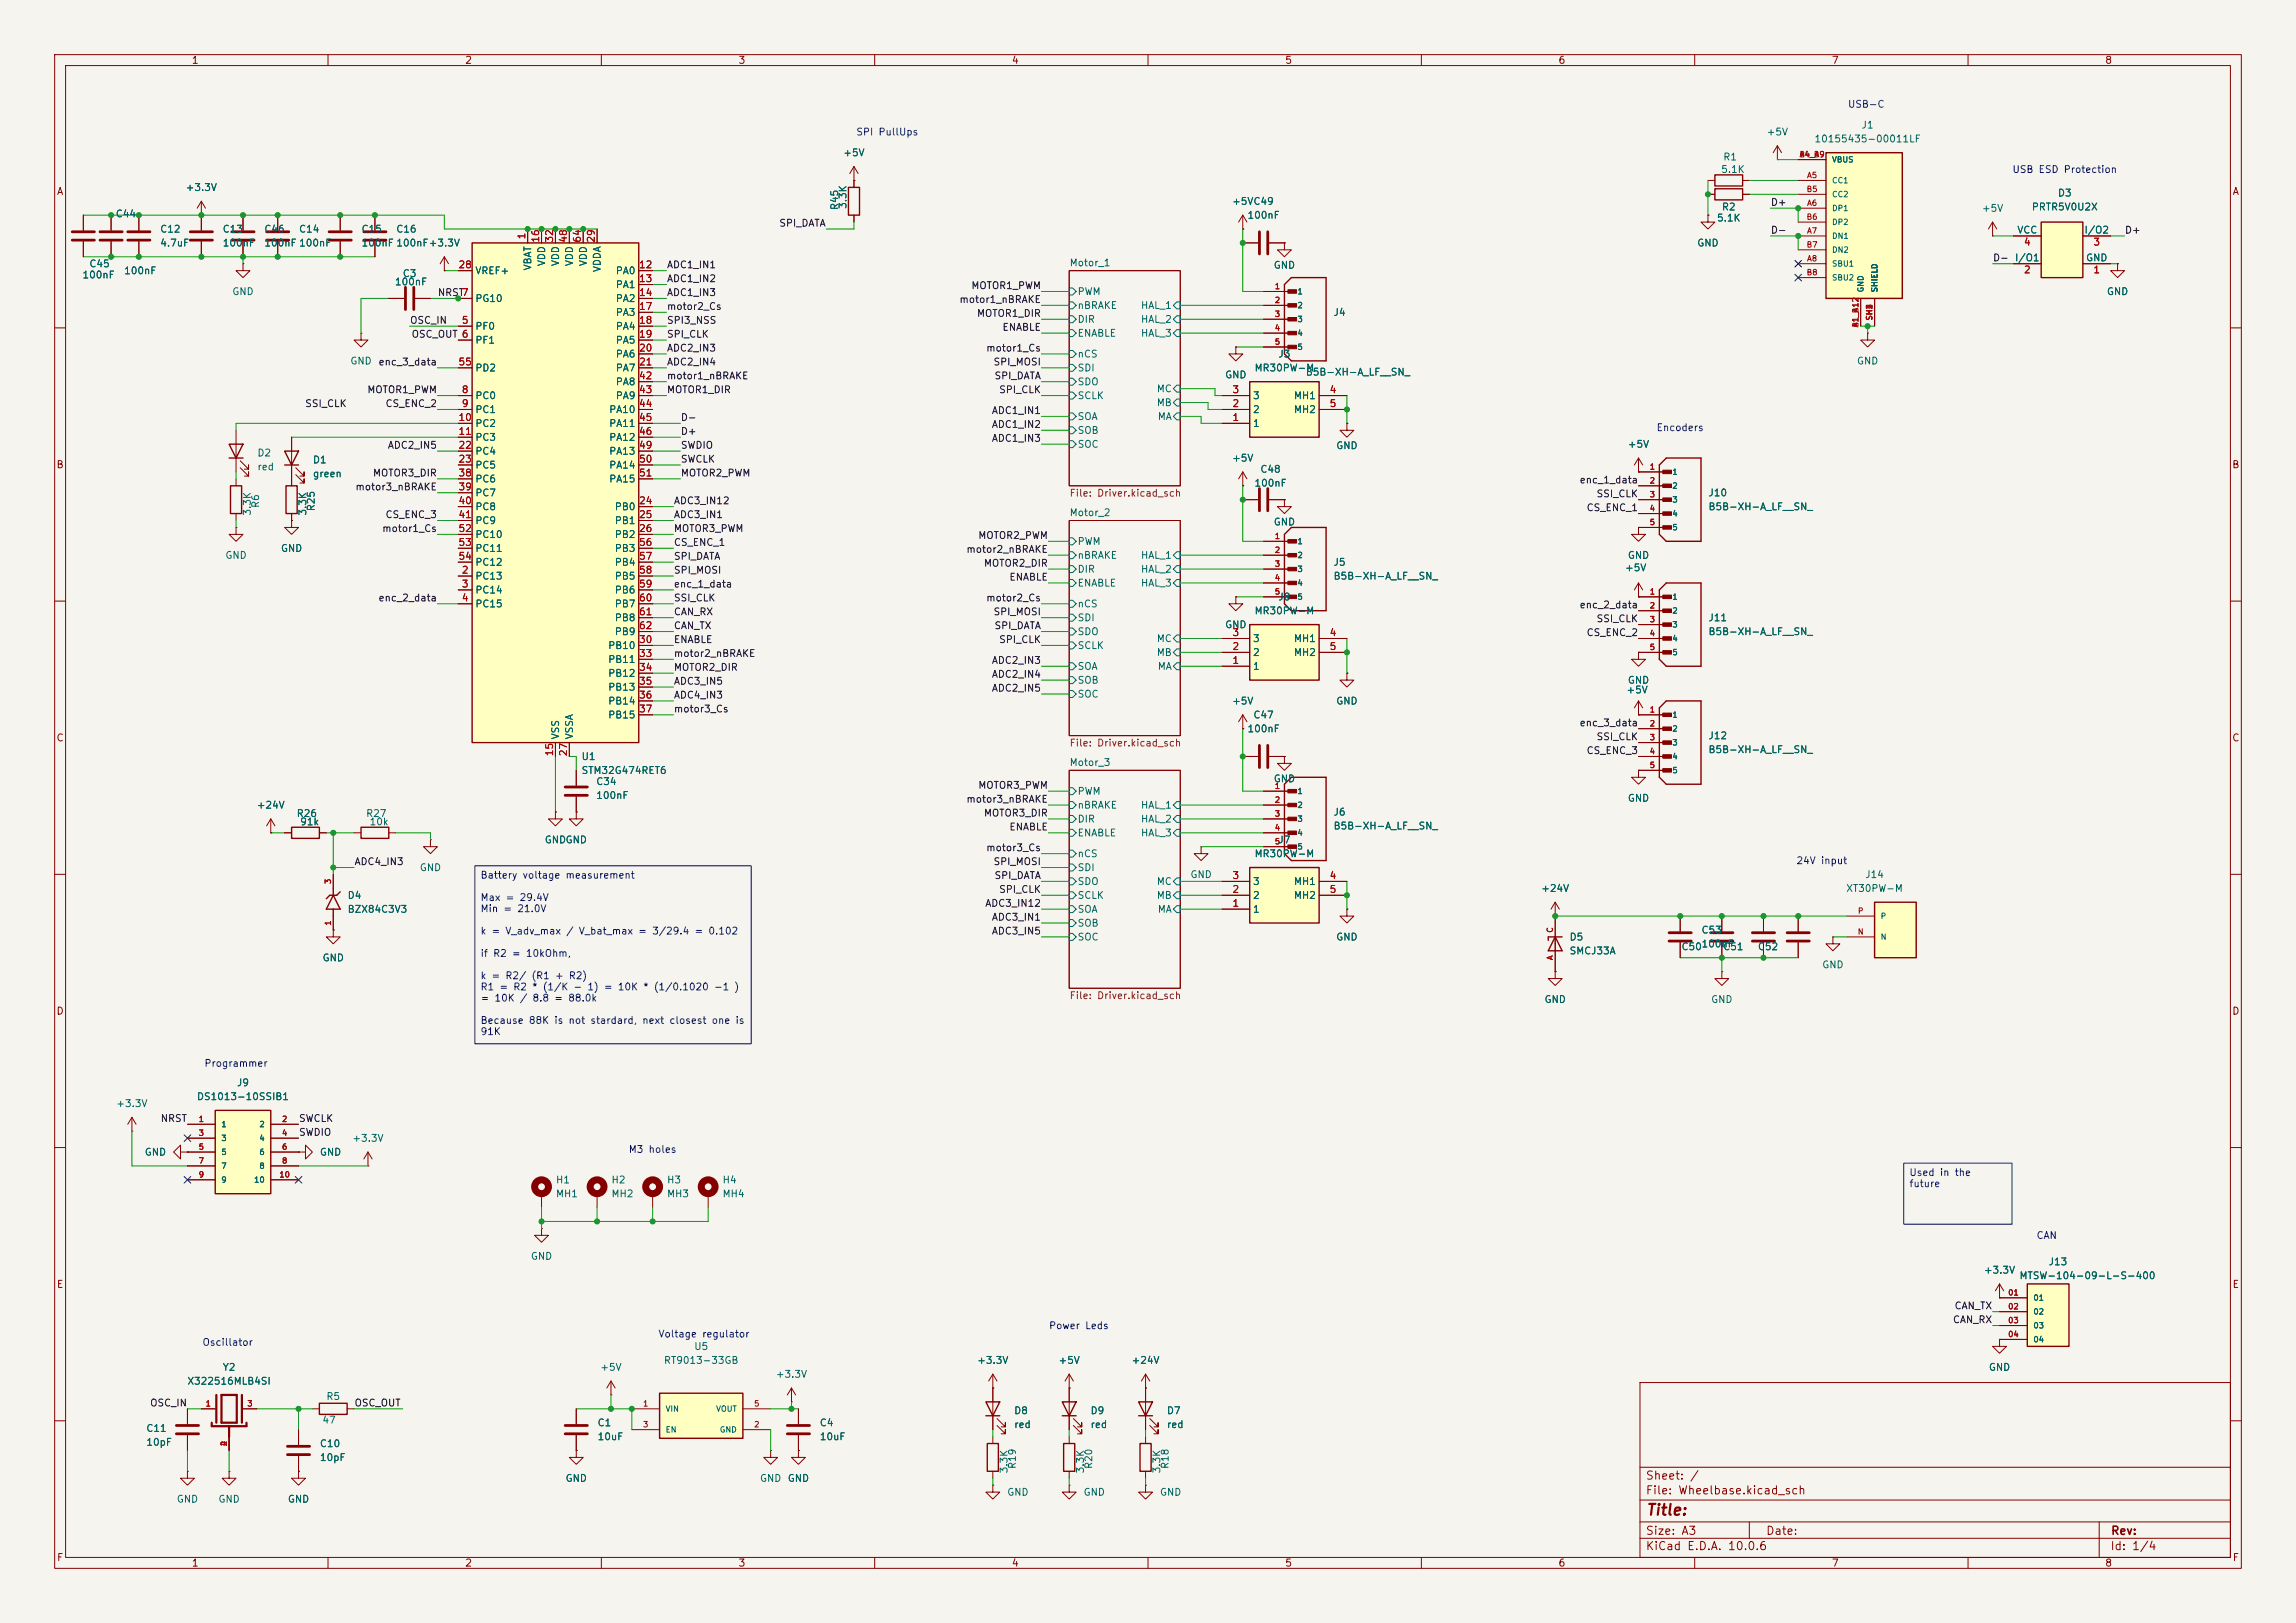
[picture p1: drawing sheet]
<svg xmlns="http://www.w3.org/2000/svg" width="420mm" height="297mm" viewBox="0 0 420 297" stroke-linecap="round" stroke-linejoin="round" font-family="sans-serif">
<defs><g id="words">
<text font-size="2" fill="#840000" x="301" y="277.8">Title:</text>
<g font-size="1.5" fill="#840000">
<text x="300.9" y="273.8">File: Wheelbase.kicad_sch</text>
<text x="300.9" y="271.1">Sheet: /</text>
<text x="300.9" y="281.2">Size: A3</text>
<text x="322.9" y="281.2">Date:</text>
<text x="386" y="281.2">Rev:</text>
<text x="300.9" y="284">KiCad E.D.A. 10.0.6</text>
<text x="385.9" y="284">Id: 1/4</text>
</g>
<g font-size="1.3" fill="#840000">
<text x="35" y="12">1</text>
<text x="85" y="12">2</text>
<text x="135" y="12">3</text>
<text x="185" y="12">4</text>
<text x="235" y="12">5</text>
<text x="285" y="12">6</text>
<text x="335" y="12">7</text>
<text x="385" y="12">8</text>
<text x="10.3" y="36">A</text>
<text x="408.3" y="36">A</text>
<text x="10.2" y="86">B</text>
<text x="408.2" y="86">B</text>
<text x="10.2" y="136">C</text>
<text x="408.2" y="136">C</text>
<text x="10.2" y="186">D</text>
<text x="408.2" y="186">D</text>
<text x="10.3" y="236">E</text>
<text x="408.3" y="236">E</text>
<text x="10.3" y="286">F</text>
<text x="35" y="287">1</text>
<text x="85" y="287">2</text>
<text x="135" y="287">3</text>
<text x="185" y="287">4</text>
<text x="235" y="287">5</text>
<text x="285" y="287">6</text>
<text x="335" y="287">7</text>
<text x="385" y="287">8</text>
<text x="408.3" y="286">F</text>
</g>
<g font-size="1.3" fill="#0000c2">
<text x="337.9" y="20">USB-C</text>
<text x="156.5" y="25.1">SPI PullUps</text>
<text x="368" y="32">USB ESD Protection</text>
<text x="302.9" y="79.2">Encoders</text>
<text x="87.8" y="161.1">Battery voltage measurement</text>
<text x="328.5" y="158.4">24V input</text>
<text x="87.8" y="165.2">Max = 29.4V</text>
<text x="87.8" y="167.2">Min = 21.0V</text>
<text x="87.8" y="171.3">k = V_adv_max / V_bat_max = 3/29.4 = 0.102</text>
<text x="87.8" y="175.4">if R2 = 10kOhm,</text>
<text x="87.8" y="179.5">k = R2/ (R1 + R2)</text>
<text x="87.8" y="181.5">R1 = R2 * (1/K - 1) = 10K * (1/0.1020 -1 )</text>
<text x="87.8" y="183.6">= 10K / 8.8 = 88.0k</text>
<text x="87.8" y="187.7">Because 88K is not stardard, next closest one is</text>
<text x="87.8" y="189.7">91K</text>
<text x="37.3" y="195.5">Programmer</text>
<text x="114.9" y="211.3">M3 holes</text>
<text x="349.2" y="215.5">Used in the</text>
<text x="349.2" y="217.6">future</text>
<text x="372.4" y="227">CAN</text>
<text x="120.3" y="245.1">Voltage regulator</text>
<text x="191.8" y="243.5">Power Leds</text>
<text x="36.9" y="246.6">Oscillator</text>
</g>
<g font-size="1.3" fill="#006464">
<text x="340.4" y="23.8">J1</text>
<text x="154.1" y="28.9">+5V</text>
<text x="315.1" y="29.7">R1</text>
<text x="323.1" y="25.1">+5V</text>
<text x="331.8" y="26.4">10155435-00011LF</text>
<text x="33.9" y="35.3">+3.3V</text>
<text x="314.7" y="32">5.1K</text>
<text x="21.1" y="40.1">C44</text>
<text x="153.6" y="38.5" transform="rotate(-90 153.6 38.5)">R45</text>
<text x="155.1" y="38.3" transform="rotate(-90 155.1 38.3)">3.3K</text>
<text x="225.3" y="37.8">+5VC49</text>
<text x="228.1" y="40.3">100nF</text>
<text x="314" y="40.8">5.1K</text>
<text x="314.9" y="38.8">R2</text>
<text x="362.4" y="39.1">+5V</text>
<text x="371.6" y="38.8">PRTR5V0U2X</text>
<text x="376.3" y="36.3">D3</text>
<text x="29.2" y="42.9">C12</text>
<text x="29.2" y="45.4">4.7uF</text>
<text x="40.6" y="42.9">C13</text>
<text x="40.6" y="45.4">100nF</text>
<text x="48.2" y="42.9">C46</text>
<text x="48.2" y="45.4">100nF 100nF</text>
<text x="54.6" y="42.9">C14</text>
<text x="66" y="42.9">C15</text>
<text x="66" y="45.4">100nF 100nF+3.3V</text>
<text x="72.4" y="42.9">C16</text>
<text x="310.4" y="45.4">GND</text>
<text x="368.9" y="43">VCC</text>
<text x="381.2" y="43">I/O2</text>
<text x="15" y="51.3">100nF</text>
<text x="16.2" y="49.2">C45</text>
<text x="22.6" y="50.5">100nF</text>
<text x="72.1" y="52.5">100nF</text>
<text x="73.6" y="51">C3</text>
<text x="86.8" y="50.5">VREF+</text>
<text x="97.5" y="49.6" transform="rotate(-90 97.5 49.6)">VBAT</text>
<text x="100" y="48.8" transform="rotate(-90 100 48.8)">VDD</text>
<text x="102.6" y="48.8" transform="rotate(-90 102.6 48.8)">VDD</text>
<text x="105.1" y="48.8" transform="rotate(-90 105.1 48.8)">VDD</text>
<text x="107.6" y="48.8" transform="rotate(-90 107.6 48.8)">VDD</text>
<text x="110.2" y="49.9" transform="rotate(-90 110.2 49.9)">VDDA</text>
<text x="112.5" y="50.5">PA0</text>
<text x="112.5" y="53">PA1</text>
<text x="195.6" y="49">Motor_1</text>
<text x="232.9" y="49.5">GND</text>
<text x="368.5" y="48.1">I/O1</text>
<text x="381.5" y="48.1">GND</text>
<text x="42.4" y="54.3">GND</text>
<text x="86.8" y="55.6">PG10</text>
<text x="112.5" y="55.6">PA2</text>
<text x="112.5" y="58.1">PA3</text>
<text x="197" y="54.3">PWM</text>
<text x="197" y="56.8">nBRAKE</text>
<text x="197" y="59.4">DIR</text>
<text x="208.6" y="59.4">HAL_2</text>
<text x="208.6" y="56.8">HAL_1</text>
<text x="243.8" y="58.1">J4</text>
<text x="385.3" y="54.3">GND</text>
<text x="86.8" y="60.7">PF0</text>
<text x="86.8" y="63.2">PF1</text>
<text x="112.5" y="60.7">PA4</text>
<text x="112.5" y="63.2">PA5</text>
<text x="112.5" y="65.7">PA6</text>
<text x="197" y="61.9">ENABLE</text>
<text x="197" y="65.7">nCS</text>
<text x="208.6" y="61.9">HAL_3</text>
<text x="233.7" y="65.7">J3</text>
<text x="64" y="67">GND</text>
<text x="86.8" y="68.3">PD2</text>
<text x="112.5" y="68.3">PA7</text>
<text x="112.5" y="70.8">PA8</text>
<text x="197" y="68.3">SDI</text>
<text x="197" y="70.8">SDO</text>
<text x="224" y="69.5">GND</text>
<text x="229.4" y="68.3">MR30PW-M</text>
<text x="238.7" y="69">B5B-XH-A_LF__SN_</text>
<text x="339.6" y="67">GND</text>
<text x="86.8" y="73.4">PC0</text>
<text x="86.8" y="75.9">PC1</text>
<text x="111.3" y="75.9">PA10</text>
<text x="112.5" y="73.4">PA9</text>
<text x="197" y="73.4">SCLK</text>
<text x="197" y="77.2">SOA</text>
<text x="211.5" y="74.6">MB</text>
<text x="211.5" y="72.1">MC</text>
<text x="211.7" y="77.2">MA</text>
<text x="229.1" y="75.9">2</text>
<text x="229.1" y="73.4">3</text>
<text x="236.6" y="73.4">MH1</text>
<text x="236.6" y="75.9">MH2</text>
<text x="47" y="83.8">D2</text>
<text x="86.8" y="78.4">PC2</text>
<text x="86.8" y="81">PC3</text>
<text x="86.8" y="83.5">PC4</text>
<text x="111.3" y="78.4">PA11</text>
<text x="111.3" y="81">PA12</text>
<text x="111.3" y="83.5">PA13</text>
<text x="197" y="79.7">SOB</text>
<text x="197" y="82.2">SOC</text>
<text x="229.1" y="78.4">1</text>
<text x="244.3" y="82.5">GND</text>
<text x="297.7" y="82.2">+5V</text>
<text x="47" y="86.4">red</text>
<text x="57.1" y="85.1">D1</text>
<text x="57.1" y="87.6">green</text>
<text x="86.8" y="86.1">PC5</text>
<text x="86.8" y="88.6">PC6</text>
<text x="111.3" y="86.1">PA14</text>
<text x="111.3" y="88.6">PA15</text>
<text x="225.3" y="84.8">+5V</text>
<text x="229.3" y="89.4">100nF</text>
<text x="230.4" y="86.8">C48</text>
<text x="46.2" y="94.5" transform="rotate(-90 46.2 94.5)">3.3K</text>
<text x="47.7" y="93.1" transform="rotate(-90 47.7 93.1)">R6</text>
<text x="56.3" y="94.5" transform="rotate(-90 56.3 94.5)">3.3K</text>
<text x="57.9" y="93.7" transform="rotate(-90 57.9 93.7)">R25</text>
<text x="86.8" y="91.1">PC7</text>
<text x="86.8" y="93.7">PC8</text>
<text x="112.4" y="93.7">PB0</text>
<text x="195.6" y="94.8">Motor_2</text>
<text x="312.4" y="91.1">J10</text>
<text x="312.4" y="93.7">B5B-XH-A_LF__SN_</text>
<text x="51.3" y="101.3">GND</text>
<text x="86.8" y="96.2">PC9</text>
<text x="86.8" y="98.8">PC10</text>
<text x="86.8" y="101.3">PC11</text>
<text x="112.4" y="96.2">PB1</text>
<text x="112.4" y="98.8">PB2</text>
<text x="112.4" y="101.3">PB3</text>
<text x="197" y="100">PWM</text>
<text x="232.9" y="96.5">GND</text>
<text x="41.1" y="102.6">GND</text>
<text x="86.8" y="106.4">PC13</text>
<text x="86.8" y="103.8">PC12</text>
<text x="112.4" y="103.8">PB4</text>
<text x="112.4" y="106.4">PB5</text>
<text x="197" y="102.6">nBRAKE</text>
<text x="197" y="105.1">DIR</text>
<text x="197" y="107.6">ENABLE</text>
<text x="208.6" y="105.1">HAL_2</text>
<text x="208.6" y="102.6">HAL_1</text>
<text x="208.6" y="107.6">HAL_3</text>
<text x="243.8" y="103.8">J5</text>
<text x="243.8" y="106.4">B5B-XH-A_LF__SN_</text>
<text x="297.1" y="104.8">+5V</text>
<text x="297.7" y="102.6">GND</text>
<text x="86.8" y="108.9">PC14</text>
<text x="86.8" y="111.5">PC15</text>
<text x="112.4" y="108.9">PB6</text>
<text x="112.4" y="111.5">PB7</text>
<text x="112.4" y="114">PB8</text>
<text x="197" y="111.5">nCS</text>
<text x="197" y="114">SDI</text>
<text x="229.4" y="112.7">MR30PW-M</text>
<text x="233.7" y="110.2">J8</text>
<text x="312.4" y="114">J11</text>
<text x="111.1" y="119.1">PB10</text>
<text x="112.4" y="116.5">PB9</text>
<text x="197" y="116.5">SDO</text>
<text x="197" y="119.1">SCLK</text>
<text x="211.5" y="117.8">MC</text>
<text x="224" y="115.3">GND</text>
<text x="229.1" y="117.8">3</text>
<text x="236.6" y="117.8">MH1</text>
<text x="312.4" y="116.5">B5B-XH-A_LF__SN_</text>
<text x="111.1" y="121.6">PB11</text>
<text x="111.1" y="124.2">PB12</text>
<text x="197" y="122.9">SOA</text>
<text x="197" y="125.4">SOB</text>
<text x="211.5" y="120.3">MB</text>
<text x="211.7" y="122.9">MA</text>
<text x="229.1" y="122.9">1</text>
<text x="229.1" y="120.3">2</text>
<text x="236.6" y="120.3">MH2</text>
<text x="297.7" y="125.4">GND</text>
<text x="111.1" y="126.7">PB13</text>
<text x="111.1" y="129.2">PB14</text>
<text x="111.1" y="131.8">PB15</text>
<text x="197" y="128">SOC</text>
<text x="225.3" y="129.2">+5V</text>
<text x="229.2" y="131.8">C47</text>
<text x="244.3" y="129.2">GND</text>
<text x="297.4" y="127.2">+5V</text>
<text x="102.6" y="135.4" transform="rotate(-90 102.6 135.4)">VSS</text>
<text x="105.1" y="135.4" transform="rotate(-90 105.1 135.4)">VSSA</text>
<text x="228.1" y="134.3">100nF</text>
<text x="312.4" y="135.6">J12</text>
<text x="106.3" y="139.4">U1</text>
<text x="106.3" y="141.9">STM32G474RET6</text>
<text x="109" y="144">C34</text>
<text x="195.6" y="140.5">Motor_3</text>
<text x="232.9" y="143.5">GND</text>
<text x="312.4" y="138.1">B5B-XH-A_LF__SN_</text>
<text x="46.9" y="148.3">+24V</text>
<text x="54.2" y="149.8">R26</text>
<text x="66.9" y="149.8">R27</text>
<text x="109" y="146.5">100nF</text>
<text x="197" y="145.7">PWM</text>
<text x="197" y="148.3">nBRAKE</text>
<text x="208.6" y="148.3">HAL_1</text>
<text x="243.8" y="149.6">J6</text>
<text x="297.7" y="147">GND</text>
<text x="54.8" y="151.3">91k</text>
<text x="67.5" y="151.3">10k</text>
<text x="99.5" y="154.6">GNDGND</text>
<text x="197" y="150.8">DIR</text>
<text x="197" y="153.4">ENABLE</text>
<text x="208.6" y="150.8">HAL_2</text>
<text x="208.6" y="153.4">HAL_3</text>
<text x="233.7" y="154.6">J7</text>
<text x="243.8" y="152.1">B5B-XH-A_LF__SN_</text>
<text x="76.7" y="159.7">GND</text>
<text x="197" y="157.2">nCS</text>
<text x="197" y="159.7">SDI</text>
<text x="217.6" y="161">GND</text>
<text x="229.4" y="157.2">MR30PW-M</text>
<text x="341.1" y="161">J14</text>
<text x="63.5" y="164.8">D4</text>
<text x="63.5" y="167.3">BZX84C3V3</text>
<text x="197" y="162.3">SDO</text>
<text x="197" y="164.8">SCLK</text>
<text x="197" y="167.3">SOA</text>
<text x="211.5" y="164.8">MB</text>
<text x="211.5" y="162.3">MC</text>
<text x="211.7" y="167.3">MA</text>
<text x="229.1" y="167.3">1</text>
<text x="229.1" y="164.8">2</text>
<text x="229.1" y="162.3">3</text>
<text x="236.6" y="162.3">MH1</text>
<text x="236.6" y="164.8">MH2</text>
<text x="281.8" y="163.5">+24V</text>
<text x="337.6" y="163.5">XT30PW-M</text>
<text x="197" y="169.9">SOB</text>
<text x="197" y="172.4">SOC</text>
<text x="244.3" y="172.4">GND</text>
<text x="287" y="172.4">D5</text>
<text x="311.1" y="171.1">C53</text>
<text x="311.1" y="173.7">100nF</text>
<text x="58.9" y="176.2">GND</text>
<text x="287" y="175">SMCJ33A</text>
<text x="307.5" y="174.2">C50</text>
<text x="315.1" y="174.2">C51</text>
<text x="321.4" y="174.2">C52</text>
<text x="333.2" y="177.5">GND</text>
<text x="282.4" y="183.8">GND</text>
<text x="312.9" y="183.8">GND</text>
<text x="21.2" y="202.9">+3.3V</text>
<text x="35.9" y="201.6">DS1013-10SSIB1</text>
<text x="43.2" y="199.1">J9</text>
<text x="64.3" y="209.2">+3.3V</text>
<text x="26.4" y="211.8">GND</text>
<text x="58.4" y="211.8">GND</text>
<text x="101.6" y="216.9">H1</text>
<text x="101.6" y="219.4">MH1</text>
<text x="111.7" y="216.9">H2</text>
<text x="111.7" y="219.4">MH2</text>
<text x="121.9" y="216.9">H3</text>
<text x="121.9" y="219.4">MH3</text>
<text x="132.1" y="216.9">H4</text>
<text x="132.1" y="219.4">MH4</text>
<text x="97" y="230.8">GND</text>
<text x="362.8" y="233.4">+3.3V</text>
<text x="374.6" y="231.8">J13</text>
<text x="369.3" y="234.4">MTSW-104-09-L-S-400</text>
<text x="40.6" y="251.2">Y2</text>
<text x="109.7" y="251.2">+5V</text>
<text x="121.3" y="249.9">RT9013-33GB</text>
<text x="126.9" y="247.3">U5</text>
<text x="178.6" y="249.9">+3.3V</text>
<text x="193.5" y="249.9">+5V</text>
<text x="206.9" y="249.9">+24V</text>
<text x="363.7" y="251.2">GND</text>
<text x="34.2" y="253.7">X322516MLB4SI</text>
<text x="59.6" y="256.5">R5</text>
<text x="141.8" y="252.4">+3.3V</text>
<text x="26.7" y="262.3">C11</text>
<text x="58.9" y="260.8">47</text>
<text x="109.2" y="261.3">C1</text>
<text x="109.2" y="263.9">10uF</text>
<text x="149.8" y="261.3">C4</text>
<text x="149.8" y="263.9">10uF</text>
<text x="185.4" y="259.1">D8</text>
<text x="185.4" y="261.6">red</text>
<text x="199.4" y="259.1">D9</text>
<text x="199.4" y="261.6">red</text>
<text x="213.3" y="259.1">D7</text>
<text x="213.3" y="261.6">red</text>
<text x="26.7" y="264.9">10pF</text>
<text x="58.4" y="265.1">C10</text>
<text x="58.4" y="267.7">10pF</text>
<text x="184.6" y="269.7" transform="rotate(-90 184.6 269.7)">3.3K</text>
<text x="186.1" y="268.9" transform="rotate(-90 186.1 268.9)">R19</text>
<text x="198.6" y="269.7" transform="rotate(-90 198.6 269.7)">3.3K</text>
<text x="200.1" y="268.9" transform="rotate(-90 200.1 268.9)">R20</text>
<text x="212.5" y="269.7" transform="rotate(-90 212.5 269.7)">3.3K</text>
<text x="214.1" y="268.9" transform="rotate(-90 214.1 268.9)">R18</text>
<text x="32.2" y="275.3">GND</text>
<text x="39.8" y="275.3">GND</text>
<text x="52.5" y="275.3">GND</text>
<text x="103.3" y="271.5">GND</text>
<text x="138.9" y="271.5">GND</text>
<text x="144" y="271.5">GND</text>
<text x="184.1" y="274">GND</text>
<text x="198.1" y="274">GND</text>
<text x="212.1" y="274">GND</text>
</g>
<g font-size="1.3" fill="#0f0f0f">
<text x="142.4" y="41.8">SPI_DATA</text>
<text x="323.8" y="38">D+</text>
<text x="323.8" y="43.1">D-</text>
<text x="388.6" y="43.1">D+</text>
<text x="121.9" y="51.9">ADC1_IN2</text>
<text x="121.9" y="49.4">ADC1_IN1</text>
<text x="177.6" y="53.2">MOTOR1_PWM</text>
<text x="364.5" y="48.1">D-</text>
<text x="74.9" y="59.6">OSC_IN</text>
<text x="80" y="54.5">NRST</text>
<text x="121.9" y="54.5">ADC1_IN3</text>
<text x="121.9" y="59.6">SPI3_NSS</text>
<text x="121.9" y="57">motor2_Cs</text>
<text x="175.4" y="55.8">motor1_nBRAKE</text>
<text x="178.6" y="58.3">MOTOR1_DIR</text>
<text x="75.2" y="62.1">OSC_OUT 6</text>
<text x="121.9" y="62.1">SPI_CLK</text>
<text x="121.9" y="64.6">ADC2_IN3</text>
<text x="180.3" y="64.6">motor1_Cs</text>
<text x="183.3" y="60.8">ENABLE</text>
<text x="69.1" y="67.2">enc_3_data</text>
<text x="121.9" y="69.7">motor1_nBRAKE</text>
<text x="121.9" y="67.2">ADC2_IN4</text>
<text x="181.6" y="67.2">SPI_MOSI</text>
<text x="181.8" y="69.7">SPI_DATA</text>
<text x="55.7" y="74.8">SSI_CLK</text>
<text x="67.1" y="72.3">MOTOR1_PWM</text>
<text x="70.4" y="74.8">CS_ENC_2</text>
<text x="121.9" y="72.3">MOTOR1_DIR</text>
<text x="124.4" y="77.3">D-</text>
<text x="181.3" y="76.1">ADC1_IN1</text>
<text x="182.7" y="72.3">SPI_CLK</text>
<text x="70.8" y="82.4">ADC2_IN5</text>
<text x="124.4" y="82.4">SWDIO</text>
<text x="124.4" y="79.9">D+</text>
<text x="181.3" y="81.2">ADC1_IN3</text>
<text x="181.3" y="78.6">ADC1_IN2</text>
<text x="68.1" y="87.5">MOTOR3_DIR</text>
<text x="124.4" y="87.5">MOTOR2_PWM</text>
<text x="124.4" y="85">SWCLK</text>
<text x="288.8" y="88.8">enc_1_data</text>
<text x="64.9" y="90">motor3_nBRAKE</text>
<text x="70.4" y="95.1">CS_ENC_3</text>
<text x="123.2" y="92.6">ADC3_IN12</text>
<text x="123.2" y="95.1">ADC3_IN1</text>
<text x="290.1" y="93.9">CS_ENC_1</text>
<text x="291.9" y="91.3">SSI_CLK</text>
<text x="69.8" y="97.7">motor1_Cs</text>
<text x="123.2" y="97.7">MOTOR3_PWM</text>
<text x="123.2" y="100.2">CS_ENC_1</text>
<text x="176.7" y="101.5">motor2_nBRAKE</text>
<text x="178.8" y="98.9">MOTOR2_PWM</text>
<text x="123.2" y="102.7">SPI_DATA</text>
<text x="123.2" y="107.8">enc_1_data</text>
<text x="123.2" y="105.3">SPI_MOSI</text>
<text x="179.9" y="104">MOTOR2_DIR</text>
<text x="184.5" y="106.6">ENABLE</text>
<text x="69.1" y="110.4">enc_2_data</text>
<text x="123.2" y="110.4">SSI_CLK</text>
<text x="123.2" y="112.9">CAN_RX</text>
<text x="180.3" y="110.4">motor2_Cs</text>
<text x="181.6" y="112.9">SPI_MOSI</text>
<text x="288.8" y="111.6">enc_2_data</text>
<text x="123.2" y="118">ENABLE</text>
<text x="123.2" y="115.4">CAN_TX</text>
<text x="181.8" y="115.4">SPI_DATA</text>
<text x="182.7" y="118">SPI_CLK</text>
<text x="290.1" y="116.7">CS_ENC_2</text>
<text x="291.9" y="114.2">SSI_CLK</text>
<text x="123.2" y="125.6">ADC3_IN5</text>
<text x="123.2" y="123.1">MOTOR2_DIR</text>
<text x="123.2" y="120.5">motor2_nBRAKE</text>
<text x="181.3" y="121.8">ADC2_IN3</text>
<text x="181.3" y="124.3">ADC2_IN4</text>
<text x="123.2" y="130.7">motor3_Cs</text>
<text x="123.2" y="128.1">ADC4_IN3</text>
<text x="181.3" y="126.9">ADC2_IN5</text>
<text x="288.8" y="133.2">enc_3_data</text>
<text x="291.9" y="135.8">SSI_CLK</text>
<text x="290.1" y="138.3">CS_ENC_3</text>
<text x="176.7" y="147.2">motor3_nBRAKE</text>
<text x="178.8" y="144.7">MOTOR3_PWM</text>
<text x="179.9" y="149.7">MOTOR3_DIR</text>
<text x="184.5" y="152.3">ENABLE</text>
<text x="64.7" y="158.6">ADC4_IN3</text>
<text x="180.3" y="156.1">motor3_Cs</text>
<text x="181.6" y="158.6">SPI_MOSI</text>
<text x="181.8" y="161.2">SPI_DATA</text>
<text x="180.1" y="166.2">ADC3_IN12</text>
<text x="182.7" y="163.7">SPI_CLK</text>
<text x="181.3" y="168.8">ADC3_IN1</text>
<text x="181.3" y="171.3">ADC3_IN5</text>
<text x="29.3" y="205.6">NRST</text>
<text x="54.6" y="205.6">SWCLK</text>
<text x="54.6" y="208.2">SWDIO</text>
<text x="357.4" y="239.9">CAN_TX</text>
<text x="357.1" y="242.4">CAN_RX</text>
<text x="27.3" y="257.7">OSC_IN</text>
<text x="64.7" y="257.7">OSC_OUT</text>
</g>
<g font-size="1.3" fill="#a90000">
<text x="96.4" y="43.9" transform="rotate(-90 96.4 43.9)">1</text>
<text x="98.9" y="44.5" transform="rotate(-90 98.9 44.5)">16</text>
<text x="101.5" y="44.5" transform="rotate(-90 101.5 44.5)">32</text>
<text x="104" y="44.5" transform="rotate(-90 104 44.5)">48</text>
<text x="106.5" y="44.5" transform="rotate(-90 106.5 44.5)">64</text>
<text x="109.1" y="44.5" transform="rotate(-90 109.1 44.5)">29</text>
<text x="370.1" y="45.2">4</text>
<text x="382.8" y="45.2">3</text>
<text x="83.8" y="49.4">28</text>
<text x="116.8" y="49.4">12</text>
<text x="116.8" y="51.9">13</text>
<text x="370.1" y="50.3">2</text>
<text x="382.8" y="50.3">1</text>
<text x="84.4" y="59.6">5</text>
<text x="84.4" y="54.5">7</text>
<text x="116.8" y="54.5">14</text>
<text x="116.8" y="57">17</text>
<text x="116.8" y="59.6">18</text>
<text x="84.4" y="62.1">6</text>
<text x="116.8" y="62.1">19</text>
<text x="116.8" y="64.6">20</text>
<text x="83.8" y="67.2">55</text>
<text x="116.8" y="67.2">21</text>
<text x="116.8" y="69.7">42</text>
<text x="83.8" y="77.3">10</text>
<text x="84.4" y="72.3">8</text>
<text x="84.4" y="74.8">9</text>
<text x="116.8" y="72.3">43</text>
<text x="116.8" y="74.8">44</text>
<text x="116.8" y="77.3">45</text>
<text x="225.3" y="77.3">1</text>
<text x="225.3" y="74.8">2</text>
<text x="225.3" y="72.3">3</text>
<text x="243.1" y="72.3">4</text>
<text x="243.1" y="74.8">5</text>
<text x="83.8" y="79.9">11</text>
<text x="83.8" y="82.4">22</text>
<text x="116.8" y="79.9">46</text>
<text x="116.8" y="82.4">49</text>
<text x="83.8" y="85">23</text>
<text x="83.8" y="87.5">38</text>
<text x="116.8" y="85">50</text>
<text x="116.8" y="87.5">51</text>
<text x="83.8" y="90">39</text>
<text x="83.8" y="92.6">40</text>
<text x="83.8" y="95.1">41</text>
<text x="116.8" y="92.6">24</text>
<text x="116.8" y="95.1">25</text>
<text x="83.8" y="97.7">52</text>
<text x="83.8" y="100.2">53</text>
<text x="116.8" y="97.7">26</text>
<text x="116.8" y="100.2">56</text>
<text x="83.8" y="102.7">54</text>
<text x="84.4" y="105.3">2</text>
<text x="84.4" y="107.8">3</text>
<text x="116.8" y="102.7">57</text>
<text x="116.8" y="105.3">58</text>
<text x="116.8" y="107.8">59</text>
<text x="84.4" y="110.4">4</text>
<text x="116.8" y="110.4">60</text>
<text x="116.8" y="112.9">61</text>
<text x="116.8" y="118">30</text>
<text x="116.8" y="115.4">62</text>
<text x="225.3" y="119.2">2</text>
<text x="225.3" y="116.7">3</text>
<text x="243.1" y="116.7">4</text>
<text x="243.1" y="119.2">5</text>
<text x="116.8" y="120.5">33</text>
<text x="116.8" y="123.1">34</text>
<text x="116.8" y="125.6">35</text>
<text x="225.3" y="121.8">1</text>
<text x="116.8" y="128.1">36</text>
<text x="116.8" y="130.7">37</text>
<text x="101.5" y="138.5" transform="rotate(-90 101.5 138.5)">15</text>
<text x="104" y="138.5" transform="rotate(-90 104 138.5)">27</text>
<text x="225.3" y="161.2">3</text>
<text x="243.1" y="161.2">4</text>
<text x="225.3" y="166.2">1</text>
<text x="225.3" y="163.7">2</text>
<text x="243.1" y="163.7">5</text>
</g>
<g font-size="1.3" fill="#725600">
<text x="195.6" y="91.2">File: Driver.kicad_sch</text>
<text x="195.6" y="136.9">File: Driver.kicad_sch</text>
<text x="195.6" y="183.1">File: Driver.kicad_sch</text>
</g>
<g font-size="1" fill="#a90000">
<text x="329.1" y="29">A4_B9</text>
<text x="329.1" y="29">B4_A9</text>
<text x="330.4" y="35.4">B5</text>
<text x="330.4" y="32.8">A5</text>
<text x="330.4" y="40.5">B6</text>
<text x="330.4" y="37.9">A6</text>
<text x="330.4" y="45.5">B7</text>
<text x="330.4" y="43">A7</text>
<text x="233.1" y="53.2">1</text>
<text x="330.4" y="50.6">B8</text>
<text x="330.4" y="48.1">A8</text>
<text x="233.1" y="55.7">2</text>
<text x="233.1" y="58.2">3</text>
<text x="342.7" y="58.8" transform="rotate(-90 342.7 58.8)">SH1</text>
<text x="342.7" y="56.7" transform="rotate(-90 342.7 56.7)">2</text>
<text x="342.7" y="56.7" transform="rotate(-90 342.7 56.7)">3</text>
<text x="342.7" y="56.7" transform="rotate(-90 342.7 56.7)">4</text>
<text x="233.1" y="60.8">4</text>
<text x="233.1" y="63.3">5</text>
<text x="340.2" y="60" transform="rotate(-90 340.2 60)">A1_B12</text>
<text x="340.2" y="60" transform="rotate(-90 340.2 60)">B1_A12</text>
<text x="301.7" y="86.2">1</text>
<text x="301.7" y="88.7">2</text>
<text x="301.7" y="91.3">3</text>
<text x="301.7" y="93.8">4</text>
<text x="233.1" y="98.9">1</text>
<text x="233.1" y="101.4">2</text>
<text x="301.7" y="96.3">5</text>
<text x="233.1" y="104">3</text>
<text x="233.1" y="106.5">4</text>
<text x="233.1" y="109">5</text>
<text x="301.7" y="109">1</text>
<text x="301.7" y="111.6">2</text>
<text x="301.7" y="114.1">3</text>
<text x="301.7" y="116.7">4</text>
<text x="301.7" y="119.2">5</text>
<text x="301.7" y="130.6">1</text>
<text x="301.7" y="133.2">2</text>
<text x="301.7" y="135.7">3</text>
<text x="301.7" y="138.2">4</text>
<text x="301.7" y="140.8">5</text>
<text x="233.1" y="144.6">1</text>
<text x="233.1" y="147.1">2</text>
<text x="233.1" y="149.7">3</text>
<text x="233.1" y="152.2">4</text>
<text x="233.1" y="154.8">5</text>
<text x="60.8" y="161.9" transform="rotate(-90 60.8 161.9)">3</text>
<text x="339.8" y="167.5">P</text>
<text x="60.8" y="169.5" transform="rotate(-90 60.8 169.5)">1</text>
<text x="284.3" y="170.8" transform="rotate(-90 284.3 170.8)">C</text>
<text x="339.7" y="171.3">N</text>
<text x="284.3" y="175.8" transform="rotate(-90 284.3 175.8)">A</text>
<text x="36.2" y="205.6">1</text>
<text x="36.2" y="208.1">3</text>
<text x="51.5" y="205.6">2</text>
<text x="51.5" y="208.1">4</text>
<text x="36.2" y="210.6">5</text>
<text x="36.2" y="213.2">7</text>
<text x="36.2" y="215.7">9</text>
<text x="51" y="215.7">10</text>
<text x="51.5" y="210.6">6</text>
<text x="51.5" y="213.2">8</text>
<text x="367.2" y="237.3">01</text>
<text x="367.2" y="239.8">02</text>
<text x="367.2" y="242.4">03</text>
<text x="367.2" y="244.9">04</text>
<text x="37.5" y="257.6">1</text>
<text x="45.1" y="257.6">3</text>
<text x="117.5" y="257.6">1</text>
<text x="137.8" y="257.6">5</text>
<text x="117.5" y="261.4">3</text>
<text x="137.8" y="261.4">2</text>
<text x="41.7" y="264.7" transform="rotate(-90 41.7 264.7)">2</text>
<text x="41.7" y="264.7" transform="rotate(-90 41.7 264.7)">4</text>
</g>
<g font-size="1" fill="#006464">
<text x="335" y="30">VBUS</text>
<text x="335" y="33.8">CC1</text>
<text x="335" y="38.9">DP1</text>
<text x="335" y="36.3">CC2</text>
<text x="335" y="41.4">DP2</text>
<text x="335" y="43.9">DN1</text>
<text x="335" y="46.5">DN2</text>
<text x="335" y="49">SBU1</text>
<text x="335" y="51.6">SBU2</text>
<text x="341.1" y="53.6" transform="rotate(-90 341.1 53.6)">GND</text>
<text x="343.7" y="53.6" transform="rotate(-90 343.7 53.6)">SHIELD</text>
<text x="237.2" y="54.1">1</text>
<text x="237.2" y="56.6">2</text>
<text x="237.2" y="59.2">3</text>
<text x="237.2" y="61.7">4</text>
<text x="237.2" y="64.3">5</text>
<text x="305.8" y="87.1">1</text>
<text x="305.8" y="89.7">2</text>
<text x="305.8" y="92.2">3</text>
<text x="305.8" y="94.7">4</text>
<text x="237.2" y="99.8">1</text>
<text x="305.8" y="97.3">5</text>
<text x="237.2" y="102.4">2</text>
<text x="237.2" y="104.9">3</text>
<text x="237.2" y="107.4">4</text>
<text x="237.2" y="110">5</text>
<text x="305.8" y="110">1</text>
<text x="305.8" y="112.5">2</text>
<text x="305.8" y="115.1">3</text>
<text x="305.8" y="117.6">4</text>
<text x="305.8" y="120.1">5</text>
<text x="305.8" y="131.6">1</text>
<text x="305.8" y="134.1">2</text>
<text x="305.8" y="136.7">3</text>
<text x="305.8" y="139.2">4</text>
<text x="305.8" y="141.7">5</text>
<text x="237.2" y="145.5">1</text>
<text x="237.2" y="148.1">2</text>
<text x="237.2" y="150.6">3</text>
<text x="237.2" y="153.2">4</text>
<text x="237.2" y="155.7">5</text>
<text x="343.9" y="172.2">N</text>
<text x="343.9" y="168.4">P</text>
<text x="40.4" y="206.5">1</text>
<text x="40.4" y="209">3</text>
<text x="47.3" y="206.5">2</text>
<text x="47.3" y="209">4</text>
<text x="40.4" y="211.6">5</text>
<text x="40.4" y="214.1">7</text>
<text x="47.3" y="211.6">6</text>
<text x="47.3" y="214.1">8</text>
<text x="40.4" y="216.7">9</text>
<text x="46.4" y="216.7">10</text>
<text x="371.9" y="238.3">01</text>
<text x="371.9" y="240.8">02</text>
<text x="371.9" y="243.3">03</text>
<text x="371.9" y="245.9">04</text>
<text x="121.7" y="258.6">VIN</text>
<text x="121.7" y="262.4">EN</text>
<text x="130.9" y="258.6">VOUT</text>
<text x="131.6" y="262.4">GND</text>
</g>
</g></defs>
<path d="M0 0h420v297h-420z" fill="#f5f4ef" stroke="#f5f4ef" stroke-width=".18"/>
<g fill="none" stroke="#840000" stroke-width=".18">
<path d="M10 10h400v277h-400zM12 12h396v273h-396zM60 10v2M110 10v2M160 10v2M210 10v2M260 10v2M310 10v2M360 10v2M36.8 39.4h.1M36.8 36.8v5.4M36.8 36.8l-.7 1.3"/>
<path d="M36.8 36.8l.8 1.3M44.4 39.4v2.8M50.8 39.4v2.8M36.8 44.2v2.8M44.4 48.3v1.2h1.3l-1.3 1.3-1.2-1.3h1.2M44.4 48.3h.1M44.4 44.2v2.8M50.8 44.2v2.8M195.6 49.5h20.3v39.4h-20.3zM10 60h2M408 60h2M195.6 95.3h20.3v39.3h-20.3z"/>
<path d="M10 110h2M408 110h2M10 160h2M195.6 141h20.3v39.8h-20.3zM408 160h2M284.5 177.8v1.3h1.2l-1.2 1.2-1.3-1.2h1.3M284.5 177.8h.1M284.5 167.6h.1M284.5 165.1l-.8 1.3M284.5 165.1l.7 1.3M284.5 165.1v12.7M315 167.6v2.8"/>
<path d="M315 172.5v2.8M322.6 167.6v2.8M322.6 172.5v2.8M328.9 167.6v2.8M328.9 172.5v2.8M10 210h2M408 210h2M209.5 254h.1M209.5 251.5l-.7 1.2M209.5 251.5l.8 1.2M209.5 251.5v10.1M210.3 259.6l1.5 1.5v-.8v.8h-.7"/>
<path d="M300 253h108v32h-108zM365.8 245.1v1.3h1.2l-1.2 1.2-1.3-1.2h1.3M365.8 245.1h.1M10 260h2M209.5 271.8v1.2h1.3l-1.3 1.3-1.2-1.3h1.2M209.5 271.8h.1M209.5 262.9v1.3M209.5 269.2v1.3M210.3 260.9l1.5 1.5v-.8v.8h-.7M300 278.5h108M300 274.5h108M300 268.5h108"/>
<path d="M320 278.5v3M384 278.5v6.5M408 260h2M60 285v2M110 285v2M160 285v2M210 285v2M260 285v2M300 281.5h108M310 285v2M360 285v2"/>
</g>
<g fill="none" stroke="#006464" stroke-width=".18">
<path d="M195.6 52.7h.6l.6 .6-.6 .7h-.6zM195.6 55.2h.6l.6 .7-.6 .6h-.6zM195.6 57.8h.6l.6 .6-.6 .7h-.6zM215.3 57.8h.6v1.3h-.6l-.7-.7zM215.3 55.2h.6v1.3h-.6l-.7-.6zM195.6 60.3h.6l.6 .7-.6 .6h-.6zM195.6 64.1h.6l.6 .7-.6 .6h-.6zM195.6 71.8h.6l.6 .6-.6 .6h-.6zM195.6 66.7h.6l.6 .6-.6 .6h-.6zM195.6 69.2h.6l.6 .7-.6 .6h-.6zM195.6 75.6h.6l.6 .6-.6 .6h-.6zM195.6 78.1h.6l.6 .6-.6 .7h-.6z"/>
<path d="M215.3 73h.6v1.3h-.6l-.7-.6zM215.3 70.5h.6v1.3h-.6l-.7-.7zM215.3 75.6h.6v1.2h-.6l-.7-.6zM215.3 60.3h.6v1.3h-.6l-.7-.6zM195.6 80.6h.6l.6 .7-.6 .6h-.6zM195.6 98.4h.6l.6 .7-.6 .6h-.6zM195.6 101h.6l.6 .6-.6 .6h-.6zM195.6 103.5h.6l.6 .6-.6 .7h-.6zM195.6 106h.6l.6 .7-.6 .6h-.6zM195.6 109.9h.6l.6 .6-.6 .6h-.6zM195.6 112.4h.6l.6 .6-.6 .7h-.6zM195.6 114.9h.6l.6 .7-.6 .6h-.6z"/>
<path d="M195.6 117.5h.6l.6 .6-.6 .6h-.6zM215.3 103.5h.6v1.3h-.6l-.7-.7zM215.3 101h.6v1.2h-.6l-.7-.6zM215.3 106h.6v1.3h-.6l-.7-.6zM215.3 118.7h.6v1.3h-.6l-.7-.6zM215.3 116.2h.6v1.3h-.6l-.7-.7zM195.6 121.3h.6l.6 .6-.6 .7h-.6zM195.6 123.8h.6l.6 .7-.6 .6h-.6zM195.6 126.4h.6l.6 .6-.6 .6h-.6zM215.3 121.3h.6v1.3h-.6l-.7-.7zM195.6 144.1h.6l.6 .7-.6 .6h-.6zM195.6 146.7h.6l.6 .6-.6 .7h-.6z"/>
<path d="M195.6 149.2h.6l.6 .7-.6 .6h-.6zM195.6 151.8h.6l.6 .6-.6 .6h-.6zM195.6 155.6h.6l.6 .6-.6 .6h-.6zM195.6 158.1h.6l.6 .7-.6 .6h-.6zM215.3 149.2h.6v1.3h-.6l-.7-.6zM215.3 146.7h.6v1.3h-.6l-.7-.7zM215.3 151.8h.6v1.2h-.6l-.7-.6zM195.6 160.7h.6l.6 .6-.6 .6h-.6zM195.6 163.2h.6l.6 .6-.6 .7h-.6zM195.6 165.7h.6l.6 .7-.6 .6h-.6zM195.6 168.3h.6l.6 .6-.6 .6h-.6zM195.6 170.8h.6l.6 .7-.6 .6h-.6z"/>
<path d="M215.3 163.2h.6v1.3h-.6l-.7-.7zM215.3 160.7h.6v1.2h-.6l-.7-.6zM215.3 165.7h.6v1.3h-.6l-.7-.6z"/>
</g>
<path d="M34.8 42.4h4.1M34.8 43.9h4.1M42.4 42.4h4.1M42.4 43.9h4.1M48.8 42.4h4M48.8 43.9h4M312.9 172.2h4.1M312.9 170.7h4.1M320.5 172.2h4.1M320.5 170.7h4.1M326.9 172.2h4.1M326.9 170.7h4.1" fill="none" stroke="#840000" stroke-width=".51"/>
<path d="M284.5 171.5l1.2 2.5h-2.5zM285.7 171.5h-2.5v.6M208.3 256.5h2.5l-1.3 2.6zM208.3 259.1h2.5M208.5 264.2h2.1v5h-2.1z" fill="none" stroke="#840000" stroke-width=".25"/>
<path d="M86.4 44.5h30.4v91.4h-30.4z" fill="#ffffc2"/>
<path d="M86.4 44.5h30.4v91.4h-30.4z" fill="none" stroke="#840000" stroke-width=".25"/>
<g fill="none" stroke="#840000" stroke-width=".18">
<path d="M83.8 59.7h2.6M83.8 54.6h2.6M83.8 49.5h2.6M96.5 41.9v2.6M99.1 41.9v2.6M101.6 41.9v2.6M104.1 41.9v2.6M106.7 41.9v2.6M109.2 41.9v2.6M116.8 59.7h2.6M116.8 54.6h2.6M116.8 49.5h2.6"/>
<path d="M116.8 52.1h2.6M116.8 57.2h2.6M387.3 48.3v1.2h1.3l-1.3 1.3-1.2-1.3h1.2M387.3 48.3h.1M83.8 62.2h2.6M83.8 72.4h2.6M83.8 74.9h2.6M83.8 77.5h2.6M83.8 67.3h2.6M116.8 62.2h2.6M116.8 72.4h2.6M116.8 74.9h2.6"/>
<path d="M116.8 77.5h2.6M116.8 64.8h2.6M116.8 67.3h2.6M116.8 69.9h2.6M83.8 80h2.6M83.8 82.6h2.6M83.8 85.1h2.6M83.8 92.7h2.6M83.8 95.3h2.6M83.8 97.8h2.6M83.8 87.6h2.6M83.8 90.2h2.6"/>
<path d="M116.8 80h2.6M116.8 82.6h2.6M116.8 85.1h2.6M116.8 92.7h2.6M116.8 95.3h2.6M116.8 97.8h2.6M116.8 87.6h2.6M83.8 105.4h2.6M83.8 108h2.6M83.8 110.5h2.6M83.8 100.3h2.6M83.8 102.9h2.6"/>
<path d="M116.8 105.4h2.6M116.8 108h2.6M116.8 110.5h2.6M116.8 118.1h2.6M116.8 100.3h2.6M116.8 102.9h2.6M116.8 113h2.6M116.8 115.6h2.6M101.6 135.9v2.5M104.1 135.9v2.5M116.8 120.7h2.6M116.8 123.2h2.6"/>
<path d="M116.8 125.7h2.6M116.8 128.3h2.6M116.8 130.8h2.6M365.8 237.5h.1M365.8 234.9l-.8 1.3M365.8 234.9l.7 1.3M365.8 234.9v2.6M146 257.8v2.8M146 262.6v2.8"/>
</g>
<path d="M144 262.4h4.1M144 260.9h4.1" fill="none" stroke="#840000" stroke-width=".51"/>
<path d="M373.4 40.6h7.6v10.2h-7.6z" fill="#ffffc2"/>
<path d="M373.4 40.6h7.6v10.2h-7.6zM41.9 81.3h2.5l-1.2 2.5zM41.9 83.8h2.5M304.8 106.7h6.3v15.2h-6.3l-1.3-1.2v-12.7zM303.5 129.5l1.3-1.2h6.3v15.2h-6.3l-1.3-1.3zM194.3 256.5h2.5l-1.2 2.6zM194.3 259.1h2.5" fill="none" stroke="#840000" stroke-width=".25"/>
<g fill="none" stroke="#840000" stroke-width=".18">
<path d="M62.2 39.4v2.8M68.6 39.4v2.8M62.2 44.2v2.8M68.6 44.2v2.8M71.1 54.6h2.8M75.9 54.6h2.8M81.3 49.5h.1M81.3 47l-.8 1.3M81.3 47l.7 1.3M81.3 47v2.5M368.3 48.3h5.1M368.3 43.2h5.1"/>
<path d="M381 48.3h5.1M381 43.2h5.1M43.2 78.7v7.7M66 61v1.2h1.3l-1.3 1.3-1.2-1.3h1.2M66 61h.1M43.2 96.5v1.3h1.2l-1.2 1.3-1.3-1.3h1.3M43.2 96.5h.1M43.9 85.6l1.6 1.5v-.7v.7h-.8M43.9 84.3l1.6 1.6v-.8v.8h-.8M299.7 109.2h.1M299.7 106.7l-.7 1.3M299.7 106.7l.8 1.3"/>
<path d="M299.7 106.7v2.5M299.7 109.2h5.1M299.7 111.8h5.1M299.7 114.3h5.1M299.7 116.8h5.1M299.7 119.4h5.1M299.7 130.8h5.1M299.7 133.4h5.1M299.7 135.9h5.1M299.7 138.4h5.1M219.7 154.9v1.3h1.3l-1.3 1.3-1.3-1.3h1.3M219.7 154.9h.1"/>
<path d="M299.7 141h5.1M335.3 171.5v1.2h1.2l-1.2 1.3-1.3-1.3h1.3M335.3 171.5h.1M144.8 256.5h.1M144.8 254l-.8 1.3M144.8 254l.7 1.3M144.8 254v2.5M195.6 254v7.6M196.3 259.6l1.6 1.5v-.8v.8h-.8M146 265.4v1.3h1.3l-1.3 1.3-1.2-1.3h1.2M146 265.4h.1M196.3 260.9l1.6 1.5v-.8v.8h-.8"/>
</g>
<path d="M60.2 42.4h4.1M60.2 43.9h4.1M66.5 42.4h4.1M66.5 43.9h4.1M74.2 52.6v4M75.7 52.6v4" fill="none" stroke="#840000" stroke-width=".51"/>
<g fill="#840000" stroke="#840000" stroke-width=".18">
<path d="M304.2 108.9h1.6v.6h-1.6z"/>
<path d="M304.2 111.4h1.6v.7h-1.6z"/>
<path d="M304.2 114h1.6v.6h-1.6z"/>
<path d="M304.2 116.5h1.6v.7h-1.6z"/>
<path d="M304.2 119.1h1.6v.6h-1.6z"/>
<path d="M304.2 130.5h1.6v.6h-1.6z"/>
<path d="M304.2 133h1.6v.7h-1.6z"/>
<path d="M304.2 135.6h1.6v.6h-1.6z"/>
<path d="M304.2 138.1h1.6v.6h-1.6z"/>
<path d="M304.2 140.7h1.6v.6h-1.6z"/>
</g>
<path d="M342.9 165.1h7.6v10.2h-7.6z" fill="#ffffc2"/>
<path d="M155.2 34.3h2v5.1h-2zM236.2 50.8h6.4v15.2h-6.4l-1.3-1.2v-12.7zM342.9 165.1h7.6v10.2h-7.6zM194.6 264.2h2v5h-2z" fill="none" stroke="#840000" stroke-width=".25"/>
<g fill="none" stroke="#840000" stroke-width=".18">
<path d="M156.2 33h.1M156.2 30.5l-.8 1.3M156.2 30.5l.8 1.3M156.2 30.5v3.8M156.2 39.4v1.2M231.1 53.3h5.1M231.1 55.9h5.1M231.1 58.4h5.1M231.1 61h5.1M231.1 63.5h5.1M246.4 77.5v1.2h1.2l-1.2 1.3-1.3-1.3h1.3M246.4 77.5h.1"/>
<path d="M227.3 88.9h.1M227.3 86.4l-.7 1.2M227.3 86.4l.8 1.2M227.3 86.4v2.5M227.3 91.4h2.8M232.2 91.4h2.7M234.9 91.4v1.3h1.3l-1.3 1.3-1.2-1.3h1.2M234.9 91.4h.1M299.7 141v1.2h1.3l-1.3 1.3-1.3-1.3h1.3M299.7 141h.1M337.8 171.5h5.1M337.8 167.6h5.1"/>
<path d="M195.6 254h.1M195.6 251.5l-.8 1.2M195.6 251.5l.7 1.2M195.6 251.5v2.5M195.6 271.8v1.2h1.2l-1.2 1.3-1.3-1.3h1.3M195.6 271.8h.1M195.6 262.9v1.3M195.6 269.2v1.3"/>
</g>
<path d="M230.4 89.4v4.1M231.9 89.4v4.1" fill="none" stroke="#840000" stroke-width=".51"/>
<g fill="#840000" stroke="#840000" stroke-width=".18">
<path d="M235.6 53h1.6v.7h-1.6z"/>
<path d="M235.6 55.6h1.6v.6h-1.6z"/>
<path d="M235.6 58.1h1.6v.6h-1.6z"/>
<path d="M235.6 60.6h1.6v.7h-1.6z"/>
<path d="M235.6 63.2h1.6v.6h-1.6z"/>
</g>
<path d="M370.8 234.9h7.7v11.5h-7.7z" fill="#ffffc2"/>
<path d="M370.8 234.9h7.7v11.5h-7.7z" fill="none" stroke="#840000" stroke-width=".25"/>
<g fill="none" stroke="#840000" stroke-width=".18">
<path d="M227.3 39.4l-.7 1.2M227.3 39.4l.8 1.2M227.3 39.4v2.5M227.3 41.9h.1M227.3 44.5h2.8M232.2 44.5h2.7M234.9 44.5v1.2h1.3l-1.3 1.3-1.2-1.3h1.2M234.9 44.5h.1M299.7 130.8h.1M299.7 128.3l-.7 1.2M299.7 128.3l.8 1.2M299.7 128.3v2.5"/>
<path d="M365.8 237.5h5M365.8 240h5M365.8 242.6h5M365.8 245.1h5M141 265.4v1.3h1.2l-1.2 1.3-1.3-1.3h1.3M141 265.4h.1"/>
</g>
<path d="M230.4 42.4v4.1M231.9 42.4v4.1" fill="none" stroke="#840000" stroke-width=".51"/>
<path d="M120.6 255h15.3v8.2h-15.3z" fill="#ffffc2"/>
<path d="M120.6 255h15.3v8.2h-15.3z" fill="none" stroke="#840000" stroke-width=".25"/>
<g fill="none" stroke="#840000" stroke-width=".18">
<path d="M226.1 63.5v1.3h1.2l-1.2 1.2-1.3-1.2h1.3M226.1 63.5h.1M307.3 167.6v2.8M307.3 172.5v2.8M315 177.8v1.3h1.2l-1.2 1.2-1.3-1.2h1.3M315 177.8h.1M115.6 257.8h5M135.9 257.8h5.1M181.6 254h.1M181.6 251.5l-.8 1.2M181.6 251.5l.8 1.2M181.6 251.5v2.5"/>
<path d="M115.6 261.6h5M135.9 261.6h5.1"/>
</g>
<path d="M305.3 170.7h4.1M305.3 172.2h4.1" fill="none" stroke="#840000" stroke-width=".51"/>
<path d="M228.6 69.9h12.7v10.1h-12.7z" fill="#ffffc2"/>
<path d="M313.7 34.5h5.1v2.1h-5.1zM313.7 32h5.1v2h-5.1zM228.6 69.9h12.7v10.1h-12.7zM42.2 88.9h2v5.1h-2zM58.4 256.8h5.1v2h-5.1zM180.3 256.5h2.6l-1.3 2.6zM180.3 259.1h2.6M180.6 264.2h2v5h-2z" fill="none" stroke="#840000" stroke-width=".25"/>
<g fill="none" stroke="#840000" stroke-width=".18">
<path d="M15.2 39.4v2.8M20.3 39.4v2.8M312.4 39.4v1.2h1.3l-1.3 1.3-1.3-1.3h1.3M312.4 39.4h.1M312.4 35.6h1.3M312.4 33h1.3M318.8 35.6h1.2M318.8 33h1.2M325.1 29.2h.1M325.1 26.7l-.7 1.2M325.1 26.7l.8 1.2M325.1 26.7v2.5"/>
<path d="M15.2 44.2v2.8M20.3 44.2v2.8M364.5 43.2h.1M364.5 40.6l-.8 1.3M364.5 40.6l.8 1.3M364.5 40.6v2.6M223.5 77.5h5.1M223.5 74.9h5.1M223.5 72.4h5.1M241.3 74.9h5.1M241.3 72.4h5.1M43.2 87.6v1.3"/>
<path d="M43.2 94v1.3M53.3 95.3v1.2h1.3l-1.3 1.3-1.2-1.3h1.2M53.3 95.3h.1M24.1 207h.1M24.1 204.5l-.7 1.2M24.1 204.5l.8 1.2M24.1 204.5v2.5M119.4 218.4v2.6M129.5 218.4v2.6M34.3 257.8v2.8M57.1 257.8h1.3M63.5 257.8h1.3"/>
<path d="M181.6 254v7.6M182.4 259.6l1.5 1.5v-.8v.8h-.8M34.3 269.2v1.3h1.3l-1.3 1.3-1.3-1.3h1.3M34.3 269.2h.1M34.3 262.6v2.8M41.9 269.2v1.3h1.3l-1.3 1.3-1.3-1.3h1.3M41.9 269.2h.1M54.6 269.2v1.3h1.3l-1.3 1.3-1.3-1.3h1.3M54.6 269.2h.1M54.6 261.6v2.8M54.6 266.4v2.8M181.6 271.8v1.2h1.3l-1.3 1.3-1.3-1.3h1.3"/>
<path d="M181.6 271.8h.1M181.6 262.9v1.3M181.6 269.2v1.3M182.4 260.9l1.5 1.5v-.8v.8h-.8"/>
</g>
<g fill="none" stroke="#840000" stroke-width="1.3">
<circle cx="119.4" cy="217.2" r="1.27"/>
<circle cx="129.5" cy="217.2" r="1.27"/>
</g>
<path d="M13.2 42.4h4.1M13.2 43.9h4.1M18.3 42.4h4.1M18.3 43.9h4.1M32.3 260.9h4M32.3 262.4h4M52.6 266.2h4M52.6 264.7h4" fill="none" stroke="#840000" stroke-width=".51"/>
<path d="M334 27.9h14v26.7h-14z" fill="#ffffc2"/>
<path d="M334 27.9h14v26.7h-14z" fill="none" stroke="#840000" stroke-width=".25"/>
<g fill="none" stroke="#840000" stroke-width=".18">
<path d="M328.9 29.2h5.1M328.9 33h5.1M328.9 38.1h5.1M328.9 35.6h5.1M328.9 43.2h5.1M328.9 48.3h5.1M328.9 40.6h5.1M328.9 45.7h5.1M328.9 50.8h5.1M340.4 54.6v5.1M342.9 54.6v5.1M341.6 61v1.2h1.3l-1.3 1.3-1.2-1.3h1.2"/>
<path d="M341.6 61h.1"/>
</g>
<path d="M228.6 158.8h12.7v10.1h-12.7z" fill="#ffffc2"/>
<path d="M236.2 96.5h6.4v15.3h-6.4l-1.3-1.3v-12.7zM228.6 158.8h12.7v10.1h-12.7z" fill="none" stroke="#840000" stroke-width=".25"/>
<path d="M231.1 99.1h5.1M226.1 109.2v1.3h1.2l-1.2 1.3-1.3-1.3h1.3M226.1 109.2h.1M231.1 101.6h5.1M231.1 104.1h5.1M231.1 106.7h5.1M231.1 109.2h5.1M223.5 166.4h5.1M223.5 163.8h5.1M223.5 161.3h5.1M241.3 163.8h5.1M241.3 161.3h5.1" fill="none" stroke="#840000" stroke-width=".18"/>
<g fill="#840000" stroke="#840000" stroke-width=".18">
<path d="M235.6 98.7h1.6v.7h-1.6z"/>
<path d="M235.6 101.3h1.6v.6h-1.6z"/>
<path d="M235.6 103.8h1.6v.7h-1.6z"/>
<path d="M235.6 106.4h1.6v.6h-1.6z"/>
<path d="M235.6 108.9h1.6v.6h-1.6z"/>
</g>
<path d="M228.6 114.3h12.7v10.2h-12.7z" fill="#ffffc2"/>
<path d="M52.1 82.6h2.5l-1.3 2.5zM52.1 85.1h2.5M52.3 88.9h2.1v5.1h-2.1zM228.6 114.3h12.7v10.2h-12.7zM53.3 151.4h5.1v2h-5.1zM66 151.4h5.1v2h-5.1zM236.2 142.2h6.4v15.3h-6.4l-1.3-1.3v-12.7zM61 162.6v1.2M61 166.4v1.2M61 163.8l1.2 2.6h-2.5zM62.2 163.2l-.6 .6h-1.3l-.6 .7" fill="none" stroke="#840000" stroke-width=".25"/>
<g fill="none" stroke="#840000" stroke-width=".18">
<path d="M25.4 39.4v2.8M25.4 44.2v2.8M53.3 80v8.9M53.3 94v1.3M54.1 86.9l1.5 1.5v-.8v.8h-.7M54.1 85.6l1.5 1.5v-.7v.7h-.7M299.7 96.5v1.3h1.3l-1.3 1.3-1.3-1.3h1.3M299.7 96.5h.1M299.7 86.4h.1M299.7 83.8l-.7 1.3M299.7 83.8l.8 1.3M299.7 83.8v2.6"/>
<path d="M223.5 119.4h5.1M223.5 116.8h5.1M241.3 119.4h5.1M241.3 116.8h5.1M299.7 119.4v1.3h1.3l-1.3 1.2-1.3-1.2h1.3M299.7 119.4h.1M223.5 121.9h5.1M227.3 133.4h.1M227.3 138.4h2.8M227.3 130.8l-.7 1.3M227.3 130.8l.8 1.3M227.3 130.8v2.6"/>
<path d="M232.2 138.4h2.7M234.9 138.4v1.3h1.3l-1.3 1.3-1.2-1.3h1.2M234.9 138.4h.1M246.4 123.2v1.3h1.2l-1.2 1.2-1.3-1.2h1.3M246.4 123.2h.1M49.5 152.4h.1M49.5 149.9l-.7 1.2M49.5 149.9l.8 1.2M49.5 149.9v2.5M52.1 152.4h1.2M58.4 152.4h1.3M64.8 152.4h1.2"/>
<path d="M71.1 152.4h1.3M78.7 153.7v1.2h1.3l-1.3 1.3-1.2-1.3h1.2M78.7 153.7h.1M101.6 148.6v1.3h1.3l-1.3 1.2-1.3-1.2h1.3M101.6 148.6h.1M105.4 148.6v1.3h1.3l-1.3 1.2-1.3-1.2h1.3M105.4 148.6h.1M105.4 141v2.8M105.4 145.8v2.8M231.1 144.8h5.1M231.1 147.3h5.1M231.1 149.9h5.1"/>
<path d="M231.1 152.4h5.1M231.1 154.9h5.1M61 170.2v1.3h1.2l-1.2 1.2-1.3-1.2h1.3M61 170.2h.1M61 160v2.6M61 167.6v2.6M246.4 166.4v1.2h1.2l-1.2 1.3-1.3-1.3h1.3M246.4 166.4h.1M33 210.8v-1.2l-1.3 1.2 1.3 1.3v-1.3h1.3M34.3 210.8h.1M54.6 210.8h1.3v-1.2l1.2 1.2-1.2 1.3v-1.3M54.6 210.8h.1"/>
<path d="M99.1 218.4v2.6M109.2 218.4v2.6M99.1 224.8v1.3h1.2l-1.2 1.2-1.3-1.2h1.3M99.1 224.8h.1M36.8 257.8h2.6M44.4 257.8h2.6M105.4 257.8v2.8M111.8 255.3h.1M111.8 252.7l-.8 1.3M111.8 252.7l.7 1.3M111.8 252.7v2.6M41.9 262.9v2.5"/>
<path d="M105.4 265.4v1.3h1.3l-1.3 1.3-1.3-1.3h1.3M105.4 265.4h.1M105.4 262.6v2.8"/>
</g>
<path d="M23.4 42.4h4M23.4 43.9h4M230.4 136.4v4.1M231.9 136.4v4.1M103.4 144h4M103.4 145.5h4M103.4 262.4h4M103.4 260.9h4" fill="none" stroke="#840000" stroke-width=".51"/>
<g fill="#840000" stroke="#840000" stroke-width=".18">
<path d="M235.6 144.5h1.6v.6h-1.6z"/>
<path d="M235.6 147h1.6v.6h-1.6z"/>
<path d="M235.6 149.5h1.6v.7h-1.6z"/>
<path d="M235.6 152.1h1.6v.6h-1.6z"/>
<path d="M235.6 154.6h1.6v.7h-1.6z"/>
</g>
<g fill="none" stroke="#840000" stroke-width="1.3">
<circle cx="99.1" cy="217.2" r="1.27"/>
<circle cx="109.2" cy="217.2" r="1.27"/>
</g>
<path d="M39.6 255.3v5M40.5 255.3h2.8v5h-2.8zM44.2 255.3v5M38.7 260.3v.7h6.4v-.7M41.9 261v1.9" fill="none" stroke="#840000" stroke-width=".41"/>
<path d="M39.4 203.2h10.1v15.2h-10.1z" fill="#ffffc2"/>
<path d="M304.8 83.8h6.3v15.3h-6.3l-1.3-1.3v-12.7zM39.4 203.2h10.1v15.2h-10.1z" fill="none" stroke="#840000" stroke-width=".25"/>
<g fill="none" stroke="#840000" stroke-width=".18">
<path d="M15.2 39.4v2.8M20.3 39.4v2.8M25.4 39.4v2.8M36.8 39.4h.1M36.8 39.4v2.8M44.4 39.4v2.8M50.8 39.4v2.8M62.2 39.4v2.8M68.6 39.4v2.8M156.2 33h.1M156.2 33v1.3M156.2 39.4v1.2"/>
<path d="M312.4 39.4h.1M312.4 35.6h1.3M318.8 35.6h1.2M15.2 44.2v2.8M20.3 44.2v2.8M25.4 44.2v2.8M36.8 44.2v2.8M44.4 44.2v2.8M50.8 44.2v2.8M62.2 44.2v2.8M68.6 44.2v2.8M71.1 54.6h2.8"/>
<path d="M75.9 54.6h2.8M81.3 49.5h.1M83.8 59.7h2.6M83.8 54.6h2.6M83.8 49.5h2.6M96.5 41.9v2.6M99.1 41.9v2.6M101.6 41.9v2.6M104.1 41.9v2.6M106.7 41.9v2.6M109.2 41.9v2.6M116.8 59.7h2.6"/>
<path d="M116.8 54.6h2.6M116.8 49.5h2.6M116.8 52.1h2.6M116.8 57.2h2.6M227.3 41.9h.1M227.3 44.5h2.8M231.1 53.3h5.1M231.1 55.9h5.1M231.1 58.4h5.1M232.2 44.5h2.7M234.9 44.5h.1M368.3 48.3h5.1"/>
<path d="M368.3 43.2h5.1M381 48.3h5.1M381 43.2h5.1M387.3 48.3h.1M83.8 77.5h2.6M83.8 74.9h2.6M83.8 72.4h2.6M83.8 62.2h2.6M83.8 67.3h2.6M116.8 77.5h2.6M116.8 74.9h2.6M116.8 72.4h2.6"/>
<path d="M116.8 62.2h2.6M116.8 64.8h2.6M116.8 67.3h2.6M116.8 69.9h2.6M223.5 77.5h5.1M223.5 74.9h5.1M223.5 72.4h5.1M226.1 63.5h.1M231.1 61h5.1M231.1 63.5h5.1M241.3 74.9h5.1M241.3 72.4h5.1"/>
<path d="M246.4 77.5h.1M53.3 95.3h.1M53.3 80v2.6M53.3 85.1v3.8M53.3 94v1.3M83.8 80h2.6M83.8 82.6h2.6M83.8 85.1h2.6M83.8 92.7h2.6M83.8 95.3h2.6M83.8 97.8h2.6M83.8 87.6h2.6"/>
<path d="M83.8 90.2h2.6M116.8 80h2.6M116.8 82.6h2.6M116.8 85.1h2.6M116.8 92.7h2.6M116.8 95.3h2.6M116.8 97.8h2.6M116.8 87.6h2.6M227.3 88.9h.1M227.3 91.4h2.8M231.1 99.1h5.1M232.2 91.4h2.7"/>
<path d="M234.9 91.4h.1M299.7 86.4h.1M299.7 96.5h.1M299.7 86.4h5.1M299.7 88.9h5.1M299.7 91.4h5.1M299.7 94h5.1M299.7 96.5h5.1M83.8 105.4h2.6M83.8 108h2.6M83.8 110.5h2.6M83.8 100.3h2.6"/>
<path d="M83.8 102.9h2.6M116.8 105.4h2.6M116.8 108h2.6M116.8 110.5h2.6M116.8 118.1h2.6M116.8 100.3h2.6M116.8 102.9h2.6M116.8 113h2.6M116.8 115.6h2.6M223.5 119.4h5.1M223.5 116.8h5.1M226.1 109.2h.1"/>
<path d="M231.1 101.6h5.1M231.1 104.1h5.1M231.1 106.7h5.1M231.1 109.2h5.1M241.3 119.4h5.1M241.3 116.8h5.1M299.7 119.4h.1M299.7 109.2h.1M299.7 109.2h5.1M299.7 119.4h5.1M299.7 116.8h5.1M299.7 111.8h5.1"/>
<path d="M299.7 114.3h5.1M101.6 135.9v2.5M104.1 135.9v2.5M116.8 130.8h2.6M116.8 120.7h2.6M116.8 123.2h2.6M116.8 125.7h2.6M116.8 128.3h2.6M223.5 121.9h5.1M227.3 133.4h.1M227.3 138.4h2.8M232.2 138.4h2.7"/>
<path d="M234.9 138.4h.1M246.4 123.2h.1M299.7 130.8h.1M299.7 130.8h5.1M299.7 133.4h5.1M299.7 135.9h5.1M299.7 138.4h5.1M49.5 152.4h.1M52.1 152.4h1.2M58.4 152.4h1.3M101.6 148.6h.1M105.4 148.6h.1"/>
<path d="M105.4 141v2.8M105.4 145.8v2.8M231.1 144.8h5.1M231.1 147.3h5.1M231.1 149.9h5.1M231.1 152.4h5.1M231.1 154.9h5.1M299.7 141h.1M299.7 141h5.1M61 170.2h.1M61 160v2.6M61 167.6v2.6"/>
<path d="M223.5 166.4h5.1M223.5 163.8h5.1M223.5 161.3h5.1M241.3 163.8h5.1M241.3 161.3h5.1M246.4 166.4h.1M284.5 167.6h.1M284.5 177.8h.1M284.5 167.6v10.2M307.3 167.6v2.8M307.3 172.5v2.8M315 167.6v2.8"/>
<path d="M315 172.5v2.8M322.6 167.6v2.8M322.6 172.5v2.8M328.9 167.6v2.8M328.9 172.5v2.8M34.3 210.8h.1M34.3 205.7h5.1M34.3 208.3h5.1M34.3 210.8h5.1M34.3 213.4h5.1M34.3 215.9h5.1M49.5 205.7h5.1"/>
<path d="M49.5 208.3h5.1M49.5 210.8h5.1M49.5 213.4h5.1M49.5 215.9h5.1M54.6 210.8h.1M67.3 213.4h.1M67.3 210.8l-.8 1.3M67.3 210.8l.8 1.3M67.3 210.8v2.6M365.8 237.5h.1M365.8 237.5h5M34.3 257.8v2.8"/>
<path d="M36.8 257.8h2.6M44.4 257.8h2.6M105.4 257.8v2.8M146 257.8v2.8M181.6 254h.1M181.6 254v2.5M181.6 259.1v2.5M195.6 254h.1M195.6 254v2.5M195.6 259.1v2.5M209.5 254h.1M209.5 254v2.5"/>
<path d="M209.5 259.1v2.5M365.8 245.1h.1M365.8 240h5M365.8 242.6h5M365.8 245.1h5M34.3 262.6v2.8M41.9 262.9v2.5M54.6 269.2h.1M54.6 261.6v2.8M54.6 266.4v2.8M105.4 265.4h.1M105.4 262.6v2.8"/>
<path d="M146 265.4h.1M146 262.6v2.8"/>
</g>
<g fill="#840000" stroke="#840000" stroke-width=".18">
<path d="M304.2 86h1.6v.7h-1.6z"/>
<path d="M304.2 88.6h1.6v.6h-1.6z"/>
<path d="M304.2 91.1h1.6v.7h-1.6z"/>
<path d="M304.2 93.7h1.6v.6h-1.6z"/>
<path d="M304.2 96.2h1.6v.6h-1.6z"/>
</g>
<g fill="none" stroke="#009600" stroke-width=".18">
<path d="M15.2 39.4h66.1v2.5h27.9M312.4 33v6.4M320 35.6h8.9M320 33h8.9M323.8 38.1h5.1v2.5M325.1 29.2h3.8M15.2 47h53.4M44.4 47v1.3M71.1 54.6h-5.1v6.4M74.9 59.7h8.9M78.7 54.6h6.4M81.3 49.5h2.5"/>
<path d="M119.4 57.2h2.5M119.4 52.1h2.5M119.4 59.7h2.5M119.4 49.5h2.5M119.4 54.6h2.5M156.2 40.6v1.3h-5.1M190.5 58.4h5.1M190.5 53.3h5.1M190.5 55.9h5.1M215.9 58.4h15.2M215.9 55.9h15.2M227.3 41.9v11.4h3.8"/>
<path d="M323.8 43.2h5.1v2.5M340.4 59.7h2.5M341.6 59.7v1.3M364.5 43.2h3.8M364.5 48.3h3.8M386.1 43.2h2.5M386.1 48.3h1.2M80 67.3h3.8M80 72.4h3.8M80 74.9h3.8M83.8 77.5h-40.6v1.2M119.4 64.8h2.5"/>
<path d="M119.4 62.2h2.5M119.4 67.3h2.5M119.4 69.9h2.5M119.4 72.4h2.5M119.4 77.5h5.1M190.5 64.8h5.1M190.5 67.3h5.1M190.5 69.9h5.1M190.5 72.4h5.1M190.5 78.7h5.1M190.5 61h5.1M190.5 76.2h5.1"/>
<path d="M215.9 71.1h6.3v1.3h1.3M215.9 76.2h3.8v1.3h3.8M215.9 73.7h5.1v1.2h2.5M215.9 61h15.2M226.1 63.5h5M246.4 72.4v5.1M43.2 86.4v1.2M43.2 95.3v1.2M53.3 80h30.5M80 82.6h3.8M80 97.8h3.8M80 87.6h3.8"/>
<path d="M80 95.3h3.8M80 90.2h3.8M119.4 80h5.1M119.4 82.6h5.1M119.4 85.1h5.1M119.4 97.8h3.8M119.4 87.6h5.1M119.4 95.3h3.8M119.4 92.7h3.8M190.5 81.3h5.1M191.8 99.1h3.8M227.3 88.9v10.2h3.8"/>
<path d="M80 110.5h3.8M119.4 110.5h3.8M119.4 105.4h3.8M119.4 118.1h3.8M119.4 115.6h3.8M119.4 113h3.8M119.4 108h3.8M119.4 100.3h3.8M119.4 102.9h3.8M190.5 110.5h5.1M190.5 118.1h5.1M190.5 115.6h5.1"/>
<path d="M190.5 113h5.1M191.8 104.1h3.8M191.8 101.6h3.8M191.8 106.7h3.8M215.9 116.8h7.6M215.9 119.4h7.6M215.9 104.1h15.2M215.9 101.6h15.2M215.9 106.7h15.2M226.1 109.2h5M246.4 116.8v6.4M101.6 138.4v10.2"/>
<path d="M104.1 138.4h1.3v2.6M119.4 128.3h3.8M119.4 123.2h3.8M119.4 120.7h3.8M119.4 130.8h3.8M119.4 125.7h3.8M190.5 121.9h5.1M190.5 124.5h5.1M190.5 127h5.1M215.9 121.9h7.6M227.3 133.4v11.4h3.8M49.5 152.4h2.6"/>
<path d="M59.7 152.4h5.1M61 152.4v7.6M61 158.8h3.8M72.4 152.4h6.3v1.3M190.5 158.8h5.1M190.5 156.2h5.1M191.8 147.3h3.8M191.8 144.8h3.8M191.8 152.4h3.8M191.8 149.9h3.8M215.9 147.3h15.2M215.9 152.4h15.2"/>
<path d="M215.9 149.9h15.2M219.7 154.9h11.4M190.5 163.8h5.1M190.5 161.3h5.1M190.5 171.5h5.1M190.5 168.9h5.1M190.5 166.4h5.1M215.9 163.8h7.6M215.9 161.3h7.6M215.9 166.4h7.6M246.4 161.3v5.1M284.5 167.6h53.3"/>
<path d="M307.3 175.3h21.6M315 175.3v2.5M335.3 171.5h2.5M24.1 207v6.4h10.2M54.6 213.4h12.7M99.1 221v3.8M109.2 221v2.5M119.4 221v2.5M129.5 221v2.5h-30.4M34.3 257.8h2.5M47 257.8h10.1M54.6 257.8v3.8"/>
<path d="M64.8 257.8h8.9M105.4 257.8h10.2v3.8M111.8 255.3v2.5M141 257.8h5M144.8 256.5v1.3M364.5 242.6h1.3M364.5 240h1.3M34.3 265.4v3.8M41.9 265.4v3.8M141 261.6v3.8M181.6 261.6v1.3M181.6 270.5v1.3"/>
<path d="M195.6 261.6v1.3M195.6 270.5v1.3M209.5 261.6v1.3M209.5 270.5v1.3"/>
</g>
<path d="M328.3 50.2l1.2 1.2M328.3 47.7l1.2 1.2M329.5 50.2l-1.2 1.2M329.5 47.7l-1.2 1.2M33.7 215.3l1.2 1.2M33.7 207.7l1.2 1.2M34.9 215.3l-1.2 1.2M34.9 207.7l-1.2 1.2M54 215.3l1.2 1.2M55.2 215.3l-1.2 1.2" fill="none" stroke="#000084" stroke-width=".18"/>
<path d="M86.9 158.4h50.5v32.6h-50.5zM348.2 212.9h19.8v11.1h-19.8z" fill="none" stroke="#0000c2" stroke-width=".18"/>
<g fill="#009600" stroke="#009600" stroke-width=".18">
<circle cx="25.4" cy="47" r=".46"/>
<circle cx="36.8" cy="47" r=".46"/>
<circle cx="25.4" cy="39.4" r=".46"/>
<circle cx="44.4" cy="39.4" r=".46"/>
<circle cx="36.8" cy="39.4" r=".46"/>
<circle cx="44.4" cy="47" r=".46"/>
<circle cx="50.8" cy="47" r=".46"/>
<circle cx="20.3" cy="47" r=".46"/>
<circle cx="20.3" cy="39.4" r=".46"/>
<circle cx="83.8" cy="54.6" r=".46"/>
<circle cx="62.2" cy="47" r=".46"/>
<circle cx="62.2" cy="39.4" r=".46"/>
<circle cx="68.6" cy="39.4" r=".46"/>
<circle cx="96.5" cy="41.9" r=".46"/>
<circle cx="61" cy="158.8" r=".46"/>
<circle cx="104.1" cy="41.9" r=".46"/>
<circle cx="106.7" cy="41.9" r=".46"/>
<circle cx="101.6" cy="41.9" r=".46"/>
<circle cx="99.1" cy="41.9" r=".46"/>
<circle cx="61" cy="152.4" r=".46"/>
<circle cx="227.3" cy="44.5" r=".46"/>
<circle cx="227.3" cy="91.4" r=".46"/>
<circle cx="246.4" cy="74.9" r=".46"/>
<circle cx="322.6" cy="175.3" r=".46"/>
<circle cx="328.9" cy="167.6" r=".46"/>
<circle cx="322.6" cy="167.6" r=".46"/>
<circle cx="315" cy="167.6" r=".46"/>
<circle cx="315" cy="175.3" r=".46"/>
<circle cx="284.5" cy="167.6" r=".46"/>
<circle cx="307.3" cy="167.6" r=".46"/>
<circle cx="246.4" cy="119.4" r=".46"/>
<circle cx="227.3" cy="138.4" r=".46"/>
<circle cx="328.9" cy="38.1" r=".46"/>
<circle cx="341.6" cy="59.7" r=".46"/>
<circle cx="328.9" cy="43.2" r=".46"/>
<circle cx="312.4" cy="35.6" r=".46"/>
<circle cx="144.8" cy="257.8" r=".46"/>
<circle cx="115.6" cy="257.8" r=".46"/>
<circle cx="246.4" cy="163.8" r=".46"/>
<circle cx="50.8" cy="39.4" r=".46"/>
<circle cx="109.2" cy="223.5" r=".46"/>
<circle cx="99.1" cy="223.5" r=".46"/>
<circle cx="111.8" cy="257.8" r=".46"/>
<circle cx="119.4" cy="223.5" r=".46"/>
<circle cx="54.6" cy="257.8" r=".46"/>
</g>
<use href="#words"/>
</svg>
